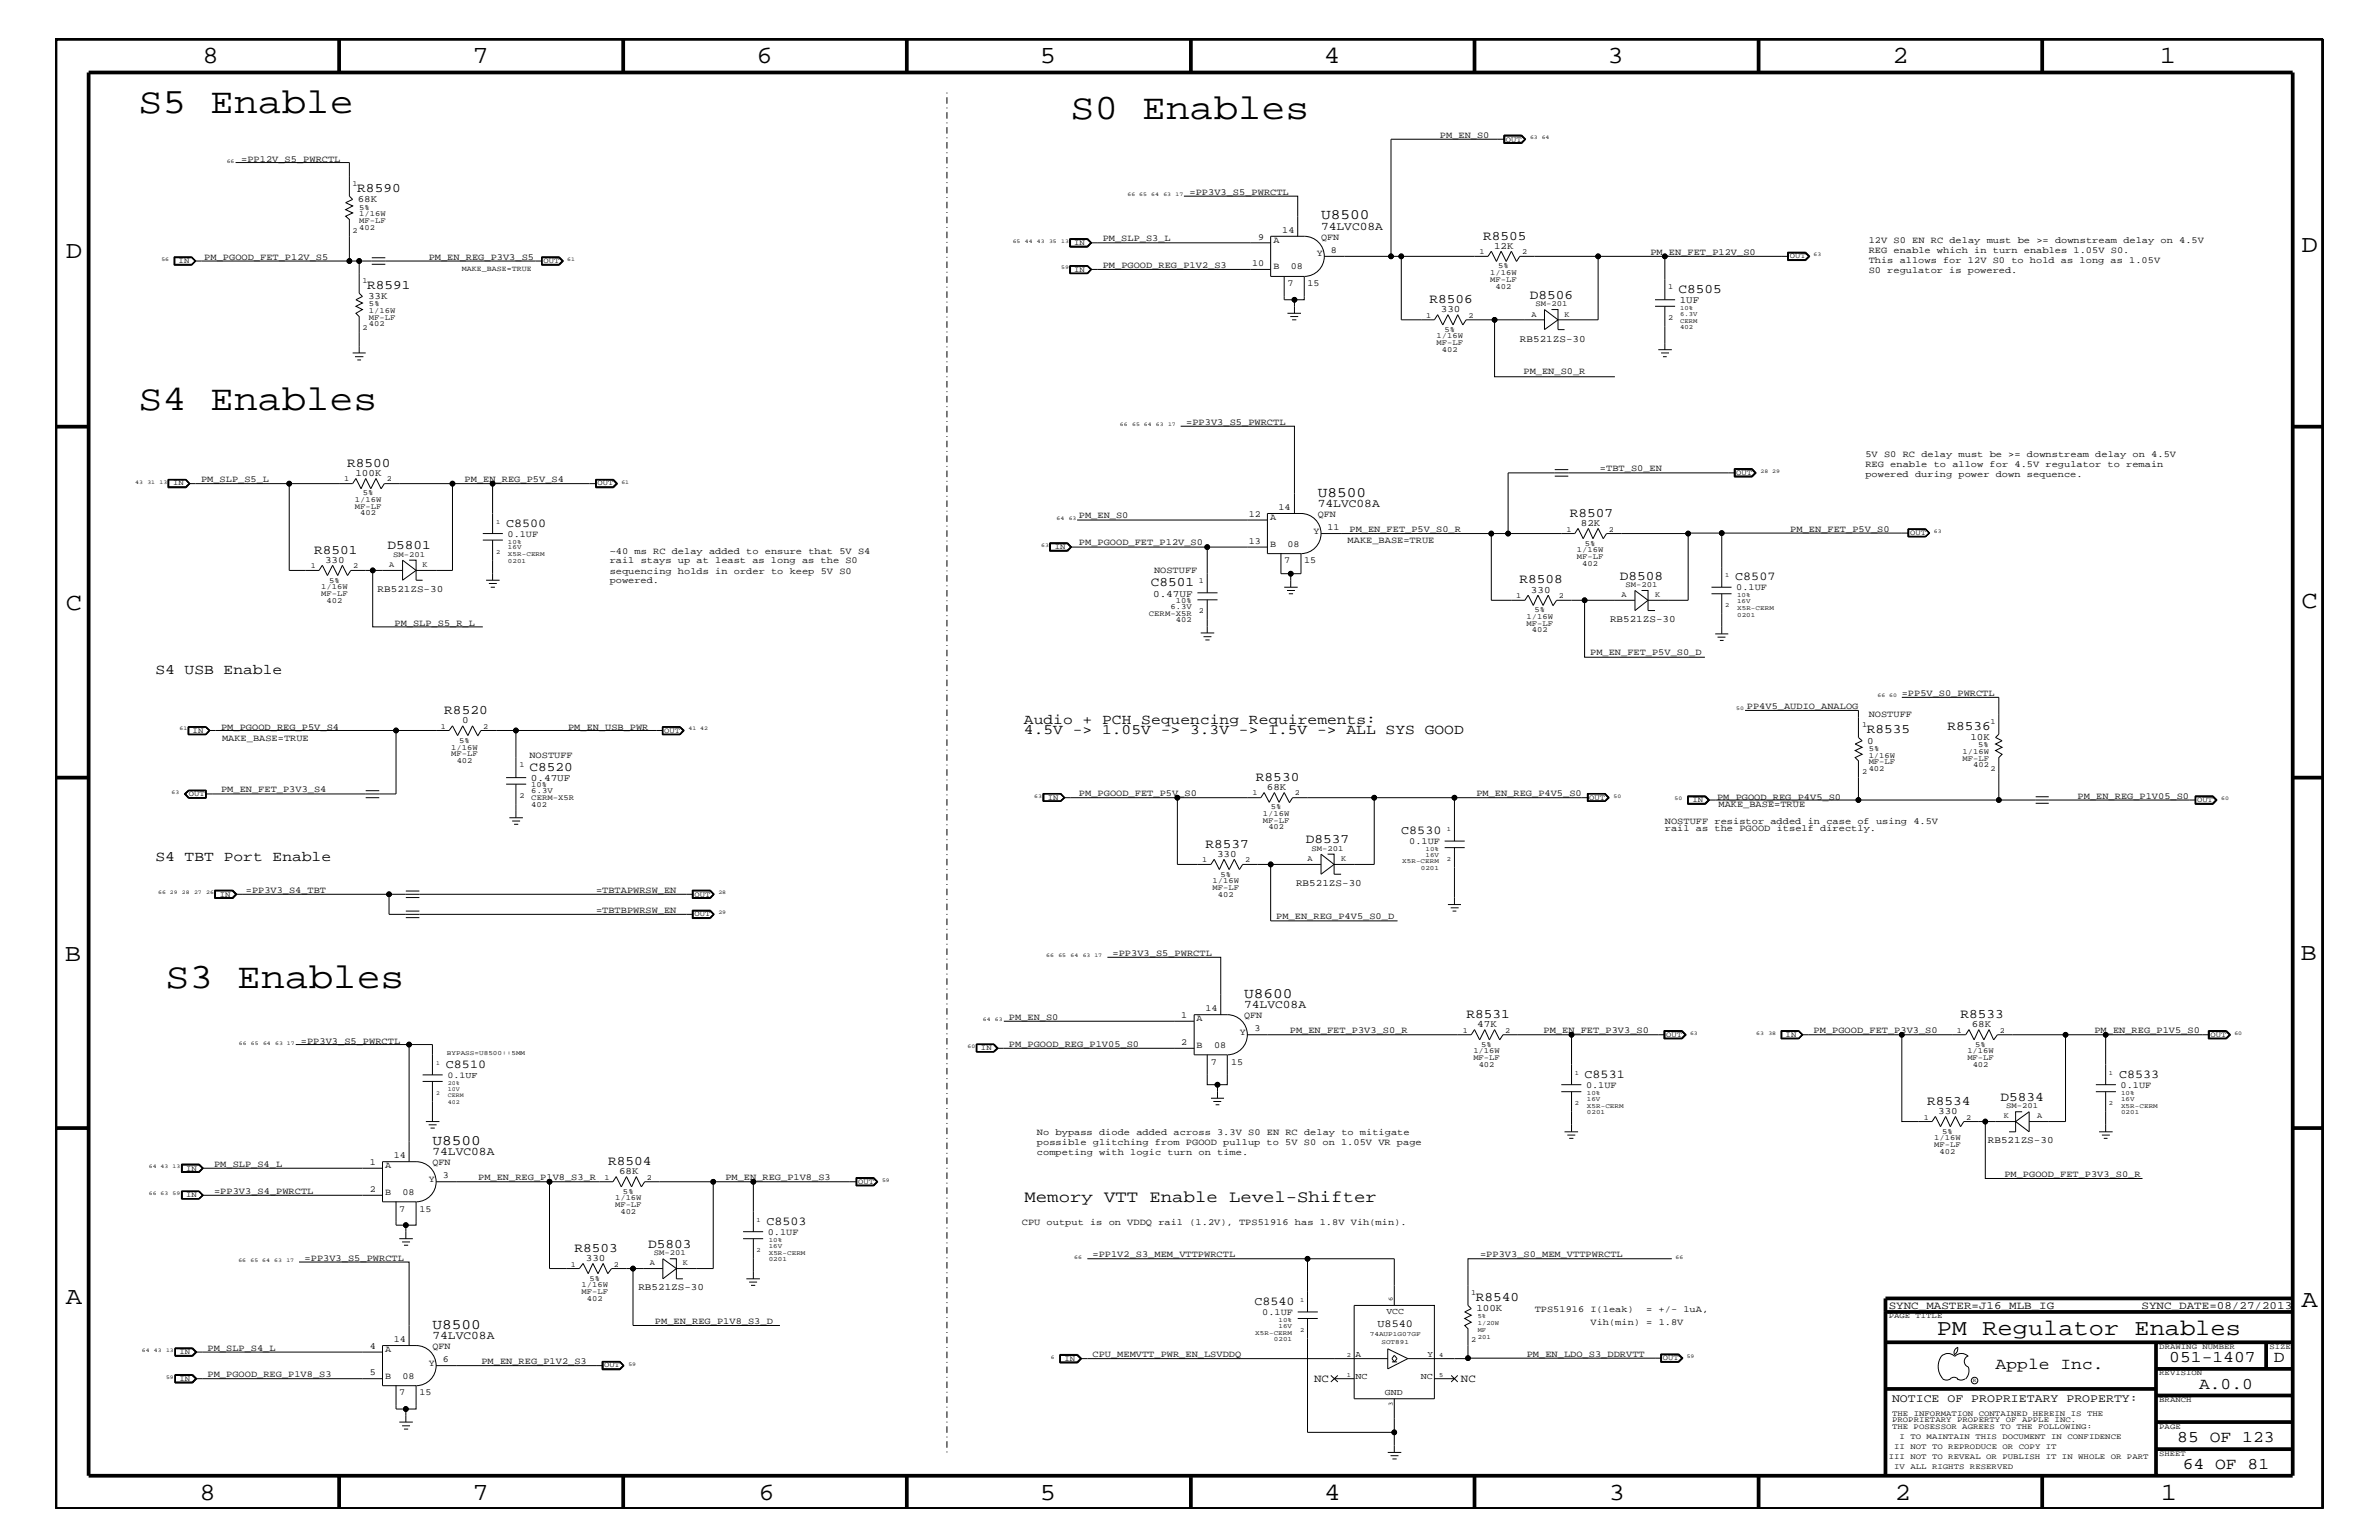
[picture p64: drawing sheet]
<svg xmlns="http://www.w3.org/2000/svg" width="432mm" height="279mm" viewBox="0 0 432 279" stroke-linecap="round" stroke-linejoin="round" font-family="sans-serif">
<defs><g id="words">
<g font-size="6.5">
<text x="25.1" y="20.4">S5 Enable</text>
<text x="194.3" y="21.6">S0 Enables</text>
<text x="25.1" y="74.4">S4 Enables</text>
<text x="30.1" y="179.3">S3 Enables</text>
</g>
<g font-size="4.5">
<text x="36.7" y="11.5">8</text>
<text x="85.8" y="11.5">7</text>
<text x="137.3" y="11.5">6</text>
<text x="188.7" y="11.5">5</text>
<text x="240.3" y="11.5">4</text>
<text x="291.8" y="11.5">3</text>
<text x="343.5" y="11.5">2</text>
<text x="392" y="11.5">1</text>
<text x="11.9" y="46.8">D</text>
<text x="417.7" y="45.7">D</text>
<text x="11.9" y="110.6">C</text>
<text x="417.7" y="110.3">C</text>
<text x="11.8" y="174.3">B</text>
<text x="417.6" y="174.2">B</text>
<text x="11.9" y="236.7">A</text>
<text x="417.7" y="237.1">A</text>
<text x="36.2" y="272.1">8</text>
<text x="85.8" y="272.1">7</text>
<text x="137.7" y="272.1">6</text>
<text x="188.7" y="272.1">5</text>
<text x="240.4" y="272.1">4</text>
<text x="292" y="272.1">3</text>
<text x="343.9" y="272.1">2</text>
<text x="392.2" y="272.1">1</text>
</g>
<text font-size="4.1" x="351.5" y="242.3">PM Regulator Enables</text>
<g font-size="3">
<text x="186" y="218">Memory VTT Enable Level-Shifter</text>
<text x="362.2" y="248.4">Apple Inc.</text>
<text x="393.7" y="247.1">051-1407</text>
<text x="399.2" y="252">A.0.0</text>
<text x="412.7" y="247.1">D</text>
<text x="395.2" y="261.6">85 OF 123</text>
<text x="396.2" y="266.6">64 OF 81</text>
</g>
<g font-size="2.6">
<text x="239.8" y="39.8">U8500</text>
<text x="239.2" y="90.1">U8500</text>
<text x="28.2" y="122.3">S4 USB Enable</text>
<text x="185.8" y="131.3">Audio + PCH Sequencing Requirements:</text>
<text x="185.8" y="133.2">4.5V -&gt; 1.05V -&gt; 3.3V -&gt; 1.5V -&gt; ALL SYS GOOD</text>
<text x="28.2" y="156.2">S4 TBT Port Enable</text>
<text x="225.8" y="181">U8600</text>
<text x="78.5" y="207.7">U8500</text>
<text x="78.5" y="241.1">U8500</text>
</g>
<g font-size="2.4">
<text x="64.9" y="34.8">R8590</text>
<text x="269.2" y="43.5">R8505</text>
<text x="66.6" y="52.4">R8591</text>
<text x="304.6" y="53.2">C8505</text>
<text x="259.5" y="55">R8506</text>
<text x="277.7" y="54.2">D8506</text>
<text x="63" y="84.7">R8500</text>
<text x="284.9" y="93.8">R8507</text>
<text x="57" y="100.4">R8501</text>
<text x="70.3" y="99.7">D5801</text>
<text x="208.9" y="106.4">C8501</text>
<text x="275.8" y="105.9">R8508</text>
<text x="294" y="105.2">D8508</text>
<text x="80.6" y="129.6">R8520</text>
<text x="338.8" y="133">R8535</text>
<text x="353.5" y="132.4">R8536</text>
<text x="96.1" y="139.8">C8520</text>
<text x="228" y="141.7">R8530</text>
<text x="218.8" y="153.8">R8537</text>
<text x="237" y="153">D8537</text>
<text x="266.1" y="184.7">R8531</text>
<text x="355.8" y="184.7">R8533</text>
<text x="349.8" y="200.4">R8534</text>
<text x="363.1" y="199.8">D5834</text>
<text x="110.4" y="211.4">R8504</text>
<text x="104.3" y="227.1">R8503</text>
<text x="117.6" y="226.4">D5803</text>
<text x="267.9" y="236.1">R8540</text>
</g>
<g font-size="2.2">
<text x="91.9" y="95.6">C8500</text>
<text x="315" y="105.3">C8507</text>
<text x="254.3" y="151.3">C8530</text>
<text x="80.9" y="193.7">C8510</text>
<text x="287.6" y="195.6">C8531</text>
<text x="384.6" y="195.6">C8533</text>
<text x="139.1" y="222.3">C8503</text>
<text x="227.7" y="236.8">C8540</text>
</g>
<g font-size="2.1">
<text x="239.8" y="41.7">74LVC08A</text>
<text x="239.2" y="92">74LVC08A</text>
<text x="225.8" y="182.9">74LVC08A</text>
<text x="78.5" y="209.6">74LVC08A</text>
<text x="78.5" y="242.9">74LVC08A</text>
<text x="343.4" y="254.4">NOTICE OF PROPRIETARY PROPERTY:</text>
</g>
<g font-size="2">
<text x="342.8" y="237.4">SYNC_MASTER=J16_MLB_IG</text>
<text x="388.7" y="237.4">SYNC_DATE=08/27/2013</text>
<text x="238.5" y="250.7">NC</text>
<text x="265.2" y="250.7">NC</text>
</g>
<text font-size="1.9" x="250" y="240.8">U8540</text>
<g font-size="1.8">
<text x="64.9" y="36.7">68K</text>
<text x="271.2" y="45.2">12K</text>
<text x="66.8" y="54.2">33K</text>
<text x="261.5" y="56.7">330</text>
<text x="304.9" y="55">1UF</text>
<text x="275.9" y="62">RB521ZS-30</text>
<text x="64.5" y="86.4">100K</text>
<text x="286.9" y="95.4">82K</text>
<text x="59" y="102.1">330</text>
<text x="68.5" y="107.5">RB521ZS-30</text>
<text x="277.9" y="107.6">330</text>
<text x="209.3" y="108.2">0.47UF</text>
<text x="292.2" y="112.9">RB521ZS-30</text>
<text x="83.9" y="131.3">0</text>
<text x="338.9" y="134.9">0</text>
<text x="357.6" y="134.2">10K</text>
<text x="96.4" y="141.7">0.47UF</text>
<text x="230" y="143.4">68K</text>
<text x="220.9" y="155.5">330</text>
<text x="235.2" y="160.8">RB521ZS-30</text>
<text x="268.1" y="186.4">47K</text>
<text x="357.9" y="186.4">68K</text>
<text x="351.8" y="202.1">330</text>
<text x="360.8" y="207.5">RB521ZS-30</text>
<text x="112.4" y="213">68K</text>
<text x="106.3" y="228.8">330</text>
<text x="115.9" y="234.1">RB521ZS-30</text>
<text x="268" y="237.9">100K</text>
</g>
<g font-size="1.7">
<text x="43.8" y="29.3">=PP12V_S5_PWRCTL</text>
<text x="261.4" y="25">PM_EN_S0</text>
<text x="215.9" y="35.3">=PP3V3_S5_PWRCTL</text>
<text x="37.1" y="47.1">PM_PGOOD_FET_P12V_S5</text>
<text x="77.8" y="47.2">PM_EN_REG_P3V3_S5</text>
<text x="200.2" y="43.8">PM_SLP_S3_L</text>
<text x="228.3" y="43.5">9</text>
<text x="231.1" y="44.1">A</text>
<text x="232.7" y="42.3">14</text>
<text x="239" y="46.5">Y</text>
<text x="239.8" y="43.5">QFN</text>
<text x="241.6" y="45.9">8</text>
<text x="299.6" y="46.3">PM_EN_FET_P12V_S0</text>
<text x="339.2" y="44.1">12V S0 EN RC delay must be &gt;= downstream delay on 4.5V</text>
<text x="339.2" y="45.9">REG enable which in turn enables 1.05V S0.</text>
<text x="339.2" y="47.7">This allows for 12V S0 to hold as long as 1.05V</text>
<text x="200.2" y="48.7">PM_PGOOD_REG_P1V2_S3</text>
<text x="227.2" y="48.3">10</text>
<text x="231.1" y="48.9">B</text>
<text x="233.7" y="51.9">7</text>
<text x="234.3" y="48.9">08</text>
<text x="237.3" y="51.9">15</text>
<text x="339.2" y="49.6">S0 regulator is powered.</text>
<text x="276.5" y="67.9">PM_EN_S0_R</text>
<text x="215.3" y="77.1">=PP3V3_S5_PWRCTL</text>
<text x="338.6" y="82.8">5V S0 RC delay must be &gt;= downstream delay on 4.5V</text>
<text x="36.5" y="87.5">PM_SLP_S5_L</text>
<text x="84.3" y="87.5">PM_EN_REG_P5V_S4</text>
<text x="290.4" y="85.5">=TBT_S0_EN</text>
<text x="338.6" y="84.7">REG enable to allow for 4.5V regulator to remain</text>
<text x="338.6" y="86.5">powered during power down sequence.</text>
<text x="195.8" y="94">PM_EN_S0</text>
<text x="226.7" y="93.8">12</text>
<text x="230.5" y="94.3">A</text>
<text x="232.1" y="92.6">14</text>
<text x="239.2" y="93.8">QFN</text>
<text x="92.1" y="97.4">0.1UF</text>
<text x="110.7" y="100.4">~40 ms RC delay added to ensure that 5V S4</text>
<text x="195.8" y="98.8">PM_PGOOD_FET_P12V_S0</text>
<text x="226.7" y="98.7">13</text>
<text x="230.5" y="99.3">B</text>
<text x="233.7" y="99.3">08</text>
<text x="238.4" y="96.8">Y</text>
<text x="241" y="96.2">11</text>
<text x="244.6" y="98.5">MAKE_BASE=TRUE</text>
<text x="244.9" y="96.5">PM_EN_FET_P5V_S0_R</text>
<text x="325" y="96.5">PM_EN_FET_P5V_S0</text>
<text x="110.7" y="102.2">rail stays up at least as long as the S0</text>
<text x="110.7" y="104.1">sequencing holds in order to keep 5V S0</text>
<text x="110.7" y="105.9">powered.</text>
<text x="209.5" y="104">NOSTUFF</text>
<text x="233.1" y="102.2">7</text>
<text x="236.7" y="102.2">15</text>
<text x="315.1" y="107.1">0.1UF</text>
<text x="71.6" y="113.6">PM_SLP_S5_R_L</text>
<text x="288.6" y="118.9">PM_EN_FET_P5V_S0_D</text>
<text x="317.1" y="128.7">PP4V5_AUDIO_ANALOG</text>
<text x="339.2" y="130.2">NOSTUFF</text>
<text x="345.2" y="126.3">=PP5V_S0_PWRCTL</text>
<text x="40.1" y="132.4">PM_PGOOD_REG_P5V_S4</text>
<text x="40.3" y="134.4">MAKE_BASE=TRUE</text>
<text x="96.1" y="137.4">NOSTUFF</text>
<text x="103.1" y="132.4">PM_EN_USB_PWR</text>
<text x="40.1" y="143.7">PM_EN_FET_P3V3_S4</text>
<text x="195.8" y="144.5">PM_PGOOD_FET_P5V_S0</text>
<text x="268" y="144.5">PM_EN_REG_P4V5_S0</text>
<text x="302.2" y="149.5">NOSTUFF resistor added in case of using 4.5V</text>
<text x="311.7" y="145.1">PM_PGOOD_REG_P4V5_S0</text>
<text x="311.9" y="146.4">MAKE_BASE=TRUE</text>
<text x="377.1" y="144.9">PM_EN_REG_P1V05_S0</text>
<text x="255.8" y="153.2">0.1UF</text>
<text x="302.2" y="150.7">rail as the PGOOD itself directly.</text>
<text x="44.6" y="162">=PP3V3_S4_TBT</text>
<text x="108.2" y="162">=TBTAPWRSW_EN</text>
<text x="108.2" y="165.6">=TBTBPWRSW_EN</text>
<text x="231.6" y="166.7">PM_EN_REG_P4V5_S0_D</text>
<text x="201.9" y="173.4">=PP3V3_S5_PWRCTL</text>
<text x="183.1" y="185">PM_EN_S0</text>
<text x="214.4" y="184.7">1</text>
<text x="217.2" y="185.3">A</text>
<text x="218.8" y="183.5">14</text>
<text x="225.8" y="184.7">QFN</text>
<text x="54.6" y="189.3">=PP3V3_S5_PWRCTL</text>
<text x="183.1" y="189.9">PM_PGOOD_REG_P1V05_S0</text>
<text x="214.4" y="189.5">2</text>
<text x="217.2" y="190.2">B</text>
<text x="220.4" y="190.2">08</text>
<text x="225" y="187.7">Y</text>
<text x="227.7" y="187.1">3</text>
<text x="234.1" y="187.5">PM_EN_FET_P3V3_S0_R</text>
<text x="280.2" y="187.5">PM_EN_FET_P3V3_S0</text>
<text x="329.2" y="187.5">PM_PGOOD_FET_P3V3_S0</text>
<text x="380.2" y="187.5">PM_EN_REG_P1V5_S0</text>
<text x="219.8" y="193.2">7</text>
<text x="223.4" y="193.2">15</text>
<text x="287.9" y="197.4">0.1UF</text>
<text x="384.9" y="197.4">0.1UF</text>
<text x="188.2" y="209.6">competing with logic turn on time.</text>
<text x="188.2" y="205.9">No bypass diode added across 3.3V S0 EN RC delay to mitigate</text>
<text x="188.2" y="207.7">possible glitching from PGOOD pullup to 5V S0 on 1.05V VR page</text>
<text x="38.9" y="211.7">PM_SLP_S4_L</text>
<text x="67.1" y="211.4">1</text>
<text x="69.9" y="211.9">A</text>
<text x="71.5" y="210.2">14</text>
<text x="77.8" y="214.4">Y</text>
<text x="78.5" y="211.4">QFN</text>
<text x="80.3" y="213.8">3</text>
<text x="86.8" y="214.2">PM_EN_REG_P1V8_S3_R</text>
<text x="131.7" y="214.2">PM_EN_REG_P1V8_S3</text>
<text x="363.8" y="213.6">PM_PGOOD_FET_P3V3_S0_R</text>
<text x="38.9" y="216.6">=PP3V3_S4_PWRCTL</text>
<text x="67.1" y="216.2">2</text>
<text x="69.9" y="216.9">B</text>
<text x="72.5" y="219.8">7</text>
<text x="73.1" y="216.9">08</text>
<text x="76.1" y="219.8">15</text>
<text x="139.4" y="224.1">0.1UF</text>
<text x="185.5" y="222.3">CPU output is on VDDQ rail (1.2V), TPS51916 has 1.8V Vih(min).</text>
<text x="55.3" y="228.7">=PP3V3_S5_PWRCTL</text>
<text x="198.3" y="228.1">=PP1V2_S3_MEM_VTTPWRCTL</text>
<text x="268.6" y="228.1">=PP3V3_S0_MEM_VTTPWRCTL</text>
<text x="229.1" y="238.6">0.1UF</text>
<text x="278.6" y="238">TPS51916 I(leak)</text>
<text x="298.8" y="238">= +/- 1uA,</text>
<text x="37.7" y="245.1">PM_SLP_S4_L</text>
<text x="67.1" y="244.7">4</text>
<text x="69.9" y="245.3">A</text>
<text x="71.5" y="243.5">14</text>
<text x="78.5" y="244.7">QFN</text>
<text x="118.9" y="240.2">PM_EN_REG_P1V8_S3_D</text>
<text x="288.7" y="240.5">Vih(min) = 1.8V</text>
<text x="37.7" y="249.9">PM_PGOOD_REG_P1V8_S3</text>
<text x="67.1" y="249.5">5</text>
<text x="69.9" y="250.1">B</text>
<text x="73.1" y="250.1">08</text>
<text x="77.8" y="247.8">Y</text>
<text x="80.3" y="247.1">6</text>
<text x="87.4" y="247.5">PM_EN_REG_P1V2_S3</text>
<text x="198.3" y="246.2">CPU_MEMVTT_PWR_EN_LSVDDQ</text>
<text x="277.1" y="246.2">PM_EN_LDO_S3_DDRVTT</text>
<text x="72.5" y="253.2">7</text>
<text x="76.1" y="253.2">15</text>
</g>
<g font-size="1.6">
<text x="81.2" y="195.6">0.1UF</text>
<text x="251.6" y="238.4">VCC</text>
<text x="246" y="246.2">A</text>
<text x="246" y="250.1">NC</text>
<text x="257.9" y="250.1">NC</text>
<text x="259.1" y="246.2">Y</text>
<text x="251.4" y="253.2">GND</text>
</g>
<g font-size="1.4">
<text x="273.3" y="25.7">OUT</text>
<text x="64" y="33.7">1</text>
<text x="65.2" y="38">5%</text>
<text x="65.2" y="39.2">1/16W</text>
<text x="65.2" y="40.4">MF-LF</text>
<text x="65.2" y="41.7">402</text>
<text x="32.4" y="47.7">IN</text>
<text x="64" y="42.3">2</text>
<text x="98.6" y="47.7">OUT</text>
<text x="195" y="44.4">IN</text>
<text x="268.6" y="46.2">1</text>
<text x="276.3" y="46.2">2</text>
<text x="324.9" y="46.8">OUT</text>
<text x="65.8" y="51.3">1</text>
<text x="83.8" y="49.1">MAKE_BASE=TRUE</text>
<text x="195" y="49.3">IN</text>
<text x="270.5" y="51.1">MF-LF</text>
<text x="270.5" y="49.9">1/16W</text>
<text x="271.4" y="52.4">402</text>
<text x="271.9" y="48.7">5%</text>
<text x="302.8" y="52.5">1</text>
<text x="65.8" y="59.8">2</text>
<text x="67" y="59.2">402</text>
<text x="67" y="55.6">5%</text>
<text x="67" y="56.8">1/16W</text>
<text x="67" y="58">MF-LF</text>
<text x="258.8" y="57.7">1</text>
<text x="266.5" y="57.7">2</text>
<text x="278" y="57.4">A</text>
<text x="278.7" y="55.6">SM-201</text>
<text x="284" y="57.4">K</text>
<text x="302.8" y="58">2</text>
<text x="260.7" y="62.6">MF-LF</text>
<text x="260.7" y="61.4">1/16W</text>
<text x="261.7" y="63.9">402</text>
<text x="262.2" y="60.2">5%</text>
<text x="31.4" y="88.1">IN</text>
<text x="62.5" y="87.3">1</text>
<text x="65.8" y="89.9">5%</text>
<text x="70.2" y="87.3">2</text>
<text x="108.5" y="88.1">OUT</text>
<text x="315.1" y="86.1">OUT</text>
<text x="64.4" y="91.1">1/16W</text>
<text x="64.4" y="92.3">MF-LF</text>
<text x="65.4" y="93.5">402</text>
<text x="71.3" y="101">SM-201</text>
<text x="191.4" y="99.6">IN</text>
<text x="284.3" y="96.5">1</text>
<text x="286.2" y="101.4">MF-LF</text>
<text x="286.2" y="100.2">1/16W</text>
<text x="287.7" y="99">5%</text>
<text x="292" y="96.5">2</text>
<text x="346.7" y="97.1">OUT</text>
<text x="56.4" y="103.1">1</text>
<text x="58.3" y="106.9">1/16W</text>
<text x="59.7" y="105.7">5%</text>
<text x="64.1" y="103.1">2</text>
<text x="70.6" y="102.9">A</text>
<text x="76.7" y="102.9">K</text>
<text x="217.6" y="105.8">1</text>
<text x="287.2" y="102.6">402</text>
<text x="295" y="106.5">SM-201</text>
<text x="58.3" y="108.1">MF-LF</text>
<text x="59.3" y="109.3">402</text>
<text x="208.5" y="111.7">CERM-X5R</text>
<text x="212.4" y="110.5">6.3V</text>
<text x="213.4" y="112.9">402</text>
<text x="213.4" y="109.4">10%</text>
<text x="217.6" y="111.2">2</text>
<text x="275.2" y="108.6">1</text>
<text x="277.1" y="112.3">1/16W</text>
<text x="277.1" y="113.6">MF-LF</text>
<text x="278.5" y="111.1">5%</text>
<text x="283" y="108.6">2</text>
<text x="294.3" y="108.3">A</text>
<text x="300.4" y="108.3">K</text>
<text x="278" y="114.8">402</text>
<text x="338" y="131.9">1</text>
<text x="361.3" y="131.3">1</text>
<text x="35" y="133">IN</text>
<text x="80" y="132.2">1</text>
<text x="81.9" y="136">1/16W</text>
<text x="81.9" y="137.2">MF-LF</text>
<text x="83.4" y="134.7">5%</text>
<text x="87.7" y="132.2">2</text>
<text x="120.6" y="133">OUT</text>
<text x="339.2" y="137.4">1/16W</text>
<text x="339.2" y="136.2">5%</text>
<text x="356.2" y="136.8">1/16W</text>
<text x="359.1" y="135.6">5%</text>
<text x="82.9" y="138.4">402</text>
<text x="94.3" y="139.2">1</text>
<text x="96.4" y="144">6.3V</text>
<text x="96.4" y="142.9">10%</text>
<text x="338" y="140.4">2</text>
<text x="339.2" y="138.6">MF-LF</text>
<text x="339.2" y="139.8">402</text>
<text x="356.2" y="138">MF-LF</text>
<text x="358.1" y="139.2">402</text>
<text x="361.3" y="139.8">2</text>
<text x="34.3" y="144.5">OUT</text>
<text x="94.3" y="144.7">2</text>
<text x="96.4" y="146.4">402</text>
<text x="96.4" y="145.1">CERM-X5R</text>
<text x="190.2" y="145.1">IN</text>
<text x="227.3" y="144.3">1</text>
<text x="229.2" y="149.3">MF-LF</text>
<text x="229.2" y="148.1">1/16W</text>
<text x="230.7" y="146.8">5%</text>
<text x="235" y="144.3">2</text>
<text x="288.5" y="145.1">OUT</text>
<text x="307.2" y="145.6">IN</text>
<text x="398.8" y="145.6">OUT</text>
<text x="230.2" y="150.5">402</text>
<text x="238" y="154.4">SM-201</text>
<text x="218.2" y="156.4">1</text>
<text x="220.1" y="161.4">MF-LF</text>
<text x="220.1" y="160.2">1/16W</text>
<text x="221.5" y="159">5%</text>
<text x="226" y="156.4">2</text>
<text x="237.3" y="156.2">A</text>
<text x="243.4" y="156.2">K</text>
<text x="39.9" y="162.7">IN</text>
<text x="126.1" y="162.7">OUT</text>
<text x="126.1" y="166.2">OUT</text>
<text x="221.1" y="162.7">402</text>
<text x="178.1" y="190.5">IN</text>
<text x="265.5" y="187.4">1</text>
<text x="267.4" y="191.1">1/16W</text>
<text x="268.9" y="189.9">5%</text>
<text x="273.2" y="187.4">2</text>
<text x="302.4" y="188.1">OUT</text>
<text x="324.1" y="188.1">IN</text>
<text x="355.2" y="187.4">1</text>
<text x="357.1" y="191.1">1/16W</text>
<text x="358.5" y="189.9">5%</text>
<text x="363" y="187.4">2</text>
<text x="401.2" y="188.1">OUT</text>
<text x="267.4" y="192.3">MF-LF</text>
<text x="268.4" y="193.6">402</text>
<text x="357.1" y="192.3">MF-LF</text>
<text x="358.1" y="193.6">402</text>
<text x="349.2" y="203.1">1</text>
<text x="356.9" y="203.1">2</text>
<text x="363.7" y="202.9">K</text>
<text x="364.1" y="201">SM-201</text>
<text x="369.7" y="202.9">A</text>
<text x="351.1" y="206.9">1/16W</text>
<text x="351.1" y="208.1">MF-LF</text>
<text x="352" y="209.3">402</text>
<text x="352.5" y="205.7">5%</text>
<text x="33.8" y="212.4">IN</text>
<text x="109.7" y="214.1">1</text>
<text x="117.4" y="214.1">2</text>
<text x="155.8" y="214.7">OUT</text>
<text x="33.8" y="217.2">IN</text>
<text x="111.6" y="219">MF-LF</text>
<text x="111.6" y="217.8">1/16W</text>
<text x="112.6" y="220.2">402</text>
<text x="113.1" y="216.6">5%</text>
<text x="118.7" y="227.7">SM-201</text>
<text x="103.6" y="229.8">1</text>
<text x="105.5" y="233.5">1/16W</text>
<text x="107" y="232.4">5%</text>
<text x="111.4" y="229.8">2</text>
<text x="117.9" y="229.6">A</text>
<text x="124" y="229.6">K</text>
<text x="105.5" y="234.7">MF-LF</text>
<text x="106.5" y="236">402</text>
<text x="267" y="235">1</text>
<text x="342.8" y="239.2">PAGE TITLE</text>
<text x="32.6" y="245.6">IN</text>
<text x="267" y="243.5">2</text>
<text x="391.9" y="244.7">DRAWING NUMBER</text>
<text x="411.9" y="244.7">SIZE</text>
<text x="32.6" y="250.6">IN</text>
<text x="109.6" y="248.1">OUT</text>
<text x="193.2" y="246.9">IN</text>
<text x="301.8" y="246.7">OUT</text>
<text x="391.9" y="249.5">REVISION</text>
<text x="343.4" y="256.8">THE INFORMATION CONTAINED HEREIN IS THE</text>
<text x="391.9" y="254.4">BRANCH</text>
<text x="343.4" y="258">PROPRIETARY PROPERTY OF APPLE INC.</text>
<text x="343.4" y="259.3">THE POSESSOR AGREES TO THE FOLLOWING:</text>
<text x="343.8" y="262.9">II NOT TO REPRODUCE OR COPY IT</text>
<text x="344.8" y="261.1">I TO MAINTAIN THIS DOCUMENT IN CONFIDENCE</text>
<text x="391.9" y="259.3">PAGE</text>
<text x="342.8" y="264.7">III NOT TO REVEAL OR PUBLISH IT IN WHOLE OR PART</text>
<text x="343.8" y="266.6">IV ALL RIGHTS RESERVED</text>
<text x="391.9" y="264.1">SHEET</text>
</g>
<g font-size="1.2">
<text x="305" y="59.7">402</text>
<text x="305" y="58.5">CERM</text>
<text x="305" y="57.3">6.3V</text>
<text x="305" y="56.2">10%</text>
<text x="90.1" y="95">1</text>
<text x="90.1" y="100.4">2</text>
<text x="92.2" y="101">X5R-CERM</text>
<text x="92.2" y="98.7">10%</text>
<text x="92.2" y="99.7">16V</text>
<text x="92.2" y="102.1">0201</text>
<text x="313.1" y="104.7">1</text>
<text x="313.1" y="110.2">2</text>
<text x="315.3" y="109.4">16V</text>
<text x="315.3" y="108.3">10%</text>
<text x="315.3" y="111.9">0201</text>
<text x="315.3" y="110.6">X5R-CERM</text>
<text x="258.7" y="154.4">10%</text>
<text x="258.7" y="155.5">16V</text>
<text x="262.6" y="150.7">1</text>
<text x="254.5" y="156.7">X5R-CERM</text>
<text x="257.9" y="157.9">0201</text>
<text x="262.6" y="156.2">2</text>
<text x="81.1" y="191.4">BYPASS=U8500::5MM</text>
<text x="285.8" y="195">1</text>
<text x="382.8" y="195">1</text>
<text x="285.8" y="200.4">2</text>
<text x="288" y="202.1">0201</text>
<text x="288" y="198.7">10%</text>
<text x="288" y="199.8">16V</text>
<text x="288" y="200.9">X5R-CERM</text>
<text x="382.8" y="200.4">2</text>
<text x="385" y="199.8">16V</text>
<text x="385" y="198.7">10%</text>
<text x="385" y="202.1">0201</text>
<text x="385" y="200.9">X5R-CERM</text>
<text x="137.3" y="221.7">1</text>
<text x="137.3" y="227.1">2</text>
<text x="139.5" y="226.4">16V</text>
<text x="139.5" y="227.6">X5R-CERM</text>
<text x="139.5" y="225.3">10%</text>
<text x="139.5" y="228.8">0201</text>
<text x="232.1" y="239.9">10%</text>
<text x="236" y="236.2">1</text>
<text x="252.8" y="236" transform="rotate(-90 252.8 236)">6</text>
<text x="268.2" y="239.2">5%</text>
<text x="227.8" y="242.2">X5R-CERM</text>
<text x="231.2" y="243.4">0201</text>
<text x="232.1" y="240.9">16V</text>
<text x="236" y="241.7">2</text>
<text x="248.6" y="242.4">74AUP1G07GF</text>
<text x="250.7" y="243.8">SOT891</text>
<text x="268.2" y="240.5">1/20W</text>
<text x="268.2" y="241.7">MF</text>
<text x="268.2" y="242.9">201</text>
<text x="244.4" y="246.2">2</text>
<text x="244.4" y="249.8">1</text>
<text x="261.2" y="246.2">4</text>
<text x="261.2" y="249.9">5</text>
<text x="252.8" y="255" transform="rotate(-90 252.8 255)">3</text>
</g>
<g font-size="1.1">
<text x="79.2" y="193.2">1</text>
<text x="81.3" y="197.9">10V</text>
<text x="81.3" y="196.8">20%</text>
<text x="79.2" y="198.7">2</text>
<text x="81.3" y="200.3">402</text>
<text x="81.3" y="199.1">CERM</text>
</g>
<g font-size="1">
<text x="41.1" y="29.5">66</text>
<text x="277.7" y="25.3">63 64</text>
<text x="204.6" y="35.6">66 65</text>
<text x="209" y="35.6">64</text>
<text x="211.2" y="35.6">63</text>
<text x="213.4" y="35.6">17</text>
<text x="29.3" y="47.4">56</text>
<text x="103" y="47.4">61</text>
<text x="183.8" y="44.1">65</text>
<text x="186" y="44.1">44</text>
<text x="188.2" y="44.1">43</text>
<text x="190.4" y="44.1">35</text>
<text x="192.6" y="44.1">13</text>
<text x="329.2" y="46.5">63</text>
<text x="192.6" y="48.9">59</text>
<text x="203.3" y="77.3">66</text>
<text x="205.5" y="77.3">65 64</text>
<text x="209.8" y="77.3">63</text>
<text x="212" y="77.3">17</text>
<text x="24.6" y="87.7">43</text>
<text x="26.8" y="87.7">31</text>
<text x="29" y="87.7">13</text>
<text x="112.8" y="87.7">61</text>
<text x="319.5" y="85.8">28 29</text>
<text x="191.8" y="94.3">64</text>
<text x="194" y="94.3">63</text>
<text x="189" y="99.3">63</text>
<text x="351" y="96.7">63</text>
<text x="315.1" y="128.9">50</text>
<text x="340.8" y="126.5">66 60</text>
<text x="32.6" y="132.5">61</text>
<text x="125" y="132.5">41 42</text>
<text x="31.2" y="144">63</text>
<text x="187.7" y="144.7">63</text>
<text x="292.9" y="144.7">50</text>
<text x="304" y="145.1">50</text>
<text x="403.2" y="145.1">60</text>
<text x="28.7" y="162.2">66 29</text>
<text x="33" y="162.2">28</text>
<text x="35.2" y="162.2">27</text>
<text x="37.4" y="162.2">26</text>
<text x="130.4" y="162.2">28</text>
<text x="130.4" y="165.9">29</text>
<text x="189.9" y="173.7">66</text>
<text x="192.1" y="173.7">65</text>
<text x="194.3" y="173.7">64</text>
<text x="196.5" y="173.7">63 17</text>
<text x="178.4" y="185.3">64</text>
<text x="180.6" y="185.3">63</text>
<text x="43.3" y="189.5">66</text>
<text x="45.6" y="189.5">65</text>
<text x="47.8" y="189.5">64</text>
<text x="50" y="189.5">63 17</text>
<text x="175.6" y="190.2">60</text>
<text x="306.7" y="187.7">63</text>
<text x="318.8" y="187.7">63</text>
<text x="321" y="187.7">38</text>
<text x="405.6" y="187.7">60</text>
<text x="27" y="211.9">64 43</text>
<text x="31.3" y="211.9">13</text>
<text x="160.1" y="214.4">59</text>
<text x="27" y="216.9">66 63</text>
<text x="31.3" y="216.9">59</text>
<text x="43.3" y="229">66</text>
<text x="45.5" y="229">65 64</text>
<text x="49.8" y="229">63</text>
<text x="52" y="229">17</text>
<text x="195" y="228.4">66</text>
<text x="304.1" y="228.4">66</text>
<text x="25.7" y="245.3">64</text>
<text x="27.9" y="245.3">43</text>
<text x="30.1" y="245.3">13</text>
<text x="30.1" y="250.1">59</text>
<text x="114" y="247.8">59</text>
<text x="190.8" y="246.5">6</text>
<text x="306.2" y="246.4">59</text>
<text x="358.1" y="250.7">R</text>
</g>
</g></defs>
<g fill="none" stroke="#000" stroke-width=".18">
<path d="M42.8 29.5h20.6v6.1l.6 .6-1.3 .6 1.3 .6-1.3 .6 1.3 .6-1.3 .6 .7 .6v7.6M214.9 35.6h20.6v7.3M273 24.5h3.2l.7 .8-.7 .7h-3.2zM273 24.6h3.2l.7 .7-.7 .7M273.1 24.7h3.1l.6 .6-.6 .6h-3.1zM273.1 25.3h-20.6v21.2h-12.1M273.1 24.7v1.2h3l.7-.6M276.1 24.7l.7 .6M31.6 46.6h3.2l.8 .8-.8 .7h-3.2zM31.7 46.7h3.1l.7 .7-.7 .6h-3.1zM31.8 46.8h3l.6 .6-.6 .5h-3zM35.4 47.4h29.8"/>
<path d="M67.5 47.9h2.4M67.5 46.8h2.4M98.3 46.6h3.2l.8 .8-.8 .7h-3.2zM98.3 46.7h3.2l.7 .7-.7 .6h-3.2M98.4 47.4h-33.2v5.8l.6 .6-1.2 .6 1.2 .6-1.2 .6 1.2 .6-1.2 .6 .6 .6v6.6M98.4 46.8h3l.6 .6-.6 .5h-3M98.4 46.7v1.3M101.4 46.7l.7 .7-.7 .6M194.1 48.2h3.3l.7 .7-.7 .7h-3.3zM194.1 43.3h3.3l.7 .8-.7 .7h-3.3zM194.2 49.6h3.2M194.2 48.2v1.4"/>
<path d="M194.2 48.3h3.2M194.3 43.5h3.1l.6 .6-.6 .5h-3.1zM194.3 48.3v1.3M197.4 48.3l.6 .6-.6 .7M197.4 43.4h-3.2v1.4M197.4 48.2l.7 .7M197.4 48.3l.6 .6M197.4 43.4l.6 .7-.6 .6h-3.2M197.4 43.4l.7 .7M198 48.9l-.6 .7M198 48.9h32.6M198 44.1h32.6"/>
<path d="M198.1 48.9l-.7 .7M198.1 44.1l-.7 .7M233.1 50.2v4.2h1.9M233.7 56.8h2.4M234.2 57.4h1.4M234.5 58h.8M235 54.4v2.4M236.8 50.2a3.6 3.6 0 0 0 3.6-3.7 3.6 3.6 0 0 0-3.7-3.6h-6.1v7.3h6.1v4.2h-1.7M252.5 46.5h1.8M271.3 58v10.4h21.8M280.3 58h-14.2l-.6 1-.9-1.9-.9 1.9-.9-1.9-.9 1.9-1-1.9-.5 .9h-6.1v-11.5h15.8l.6-.9 .9 1.8 .9-1.8 .9 1.8 .9-1.8 1 1.8 .5-.9h14.3v11.5h-7.3l-2.5 1.8v-3.6l2.5 1.8M281.6 56.2h1.2v3.6h1.2"/>
<path d="M290.1 46.5h12.1v7.9M300.4 55.6h3.6M300.4 54.4h3.6M302.2 46.5h22.4M302.2 55.6v7.8M324.4 45.7h3.3l.8 .8-.8 .8h-3.3zM324.6 45.9h3.1l.6 .6-.6 .6h-3.1zM327.7 45.8h-3.2v1.4h3.2M327.7 45.8l.7 .7-.7 .7M327.7 45.8l.6 .7-.6 .7M64 64h2.4M64.4 64.7h1.6"/>
<path d="M64.9 65.3h.6M214.3 77.3h20.7v15.9M301 63.4h2.4M301.5 64h1.4M301.8 64.7h.7M30.5 87h3.3l.7 .7-.7 .8h-3.3zM30.6 88.3h3.1M30.6 87v1.4h3.1l.8-.7M30.6 87.1h3.1M30.6 87.1v1.2M33.7 87.1l.7 .6-.7 .6M33.7 87l.8 .7"/>
<path d="M33.7 87.1l.6 .6M34.3 87.7h18.2v15.8h5.4l.6-.9 .9 1.8 1-1.8 .9 1.8 .8-1.8 1 1.8 .6-.9h9.4M34.3 87.7l-.6 .6M52.5 87.7h11.5l.6-.9 .9 1.9 .9-1.9 .9 1.9 .9-1.9 1 1.9 .6-1h12.3v15.8h-6.6l-2.4 1.8v-3.7l2.4 1.9M82.1 87.7h7.3v9.1M87.6 98h3.7M87.6 96.8h3.7M89.4 98v7.3M89.4 87.7h18.8M108.1 87h3.2l.8 .7-.8 .8h-3.2zM111.3 87.1h-3.1v1.2h3.1M111.3 87.1l.6 .6-.6 .6"/>
<path d="M111.3 87.1l.5 .6-.5 .6M111.3 87l.7 .7-.7 .7h-3.2M190.5 98.5h3.3l.7 .8-.7 .7h-3.3zM190.6 99.9h3.1M190.6 98.6h3.1l.7 .7-.7 .6M190.6 98.5v1.4h3.1l.8-.6M193.7 98.5l.8 .8M194.3 99.3h24.8M194.3 99.3l-.6 .6M194.3 99.3l-.6-.6h-3v1.2M195.5 94.3h34.5M230 99.3h-10.9v8.3"/>
<path d="M239.8 96.8h30.9M273.7 96.8h12.1l.6-.9 1 1.8 .9-1.8 .8 1.8 1-1.8 .9 1.8 .6-.9h14.8v12.1h-7.3l-2.3 1.9v-3.7l2.3 1.8M273.7 96.8h-3v12.1h6.1l.6-.9 .9 1.8 .8-1.8 1 1.8 .9-1.8 .9 1.8M282.2 86.4h2.4M282.2 85.2h2.4M312.5 96.7v9.8M314.8 85h3.2l.8 .8-.8 .8h-3.2zM314.9 85.1h3.1l.6 .7-.6 .6h-3.1zM315 86.4v-1.2h2.9l.6 .6-.6 .6M315 85.8h-41.3v11M318 85l.7 .8-.7 .7h-3.2M346.4 97.3h3.1"/>
<path d="M346.4 96v1.4M346.4 96h3.1M346.5 96.7l-40.1 .1M346.5 96v1.3M349.5 96h-3.2v1.4h3.2M349.5 96l.8 .7-.8 .7M349.5 96l.7 .7M349.5 96l.6 .7-.6 .6M350.2 96.7l-.7 .7M350.2 96.7l-.7 .6M67.6 103.5v10.2h20M74.3 101.6h1.2v3.7h1.2"/>
<path d="M88.2 105.3h2.5M88.7 105.9h1.5M89.1 106.5h.7M217.3 108.8h3.7M217.3 107.6h3.7M217.9 114.8h2.5M218.4 115.5h1.5M218.8 116.1h.7M219.1 108.8v6M232.5 100.4v3.7h1.8M233.1 106.5h2.4M233.6 107.1h1.4"/>
<path d="M233.9 107.7h.8M236.2 100.4a3.6 3.6 0 0 0 3.6-3.6 3.6 3.6 0 0 0-3.7-3.6h-6.1v7.2h6.1v3.7h-1.8v2.4M281.9 109.9l.6-1h5.1v10.3h21.9M287.6 108.9h9.2M297.9 107.1h1.2v3.7h1.3M310.6 107.7h3.7M310.6 106.5h3.7M311.3 115h2.4M311.7 115.6h1.5M312.2 116.2h.6M312.5 107.7v7.3M34.1 131.9h3.3l.7 .6-.7 .8h-3.3z"/>
<path d="M34.2 133.2h3.1M34.2 131.9v1.4M34.2 131.9h3.1M34.3 131.9v1.3M37.3 131.9l.7 .6-.7 .7M37.3 131.9l.8 .6M37.3 131.9l.6 .6M37.9 132.5h34M37.9 132.5l-.6 .7M38.1 132.5l-.8 .8M86.7 133.5l-.9-1.8-.9 1.8-.9-1.8-.9 1.8-1-1.8-.6 .8h-9.6v11.5h-34.6M93.6 132.5v8.6"/>
<path d="M120.3 132.5h-33l-.6 1M120.3 131.9h3.1l.6 .6-.6 .7h-3.1zM123.4 131.9l.6 .6-.6 .7M123.4 131.9h-3.2v1.4h3.2M123.4 131.9l.8 .6-.8 .8M123.4 131.9l.7 .6-.7 .8M316.7 128.9h20.6v4.9l.7 .6-1.3 .6 1.3 .6-1.3 .6 1.3 .6-1.3 .6 .6 .6v7.1h25.5M345.2 126.5h17.6v6.7l-.6 .6 1.2 .6-1.2 .6 1.2 .6-1.2 .6 1.2 .6-.6 .6v7.7M34.2 143.4l-.8 .6 .8 .8M34.2 143.4h3.2v1.4h-3.2M34.2 143.4l-.7 .6 .7 .8M34.3 143.5l-.6 .5 .6 .7"/>
<path d="M34.3 143.5h3v1.2h-3M34.3 143.5l-.7 .5 .7 .7M66.4 144.7h2.4M66.4 143.5h2.4M91.9 142.3h3.6M91.9 141.1h3.6M92.5 148.4h2.4M93 149h1.4M93.3 149.5h.8M93.6 142.3v6.1M189.4 144h3.1l.6 .7-.6 .6h-3.1zM189.5 144v1.3"/>
<path d="M192.4 144l.7 .7M192.5 144h-3.2v1.4h3.2M192.5 144l.8 .7-.8 .7M192.5 144l.7 .7-.7 .7M193.1 144.7h35.8l.5-.9 1 1.8 .9-1.8 .9 1.8 .9-1.8 .9 1.8M193.1 144.7l-.7 .6M213.7 144.7v12.1h6.1l.6-.9 .9 1.9 .9-1.9 .9 1.9 .9-1.9 1 1.9 .6-1h14.2M230.6 156.8v10.3h23.1M234 145.7l.6-1h14.8v12.1h-7.3l-2.3 1.8v-3.6l2.3 1.8M241 155h1.1v3.6h1.3M249.4 144.7h14.6v7.9M262.2 153.8h3.7"/>
<path d="M262.2 152.6h3.7M264 144.7h24.3M264 153.8v10.3M288.2 144h3.1l.6 .7-.6 .6h-3.1zM288.3 144v1.3M291.3 144l.5 .7-.5 .6M291.3 144h-3.2v1.4h3.2M291.3 144l.8 .7-.8 .7M291.3 144l.7 .7-.7 .7M306.3 144.4h3.2l.8 .7-.8 .8h-3.2zM306.3 144.5h3.2l.7 .6-.7 .8M306.4 144.6h3.1l.6 .5-.6 .7h-3.1z"/>
<path d="M309.5 144.6l.5 .5M310 145.1l-.5 .6h-3.1M310 145.1h27.3M362.8 145.1h35.7M369.5 145.7h2.4M369.5 144.6h2.4M398.4 144.4h3.3l.7 .7-.7 .8h-3.3zM398.4 144.5h3.3l.6 .6-.6 .8M398.5 144.6h3.2l.6 .5-.6 .7h-3.2zM401.6 144.6l.6 .5-.6 .6h-3.1M38.9 161.5h3.3l.8 .7-.8 .8h-3.3zM39 163v-1.4h3.2l.7 .6-.7 .8"/>
<path d="M39.1 161.6v1.3h3.1l.6-.7-.6-.6M39.1 161.7h3.1l.6 .5M42.8 162.2l-.6 .6h-3.1M42.8 162.2h83M70.6 162.2v3.7h55.2M73.7 162.8h2.4M73.7 161.7h2.4M73.7 166.5h2.4M73.7 165.3h2.4M125.6 161.5h3.3l.7 .7-.7 .8h-3.3zM125.6 165.1h3.3l.7 .8-.7 .8h-3.3zM125.8 161.7h3.1l.6 .5-.6 .6h-3.1z"/>
<path d="M125.8 165.3h3.1l.6 .6-.6 .6h-3.1zM128.9 161.6l.6 .6-.6 .7h-3.2M128.9 161.6h-3.2v1.4M128.9 165.2h-3.2v1.4h3.2M128.9 161.6l.7 .6M128.9 165.2l.7 .7M128.9 165.2l.6 .7-.6 .7M129.6 162.2l-.7 .8M129.6 165.9l-.7 .7M201 173.7h20.6v10.4M262.8 164.1h2.4M263.3 164.7h1.5"/>
<path d="M263.7 165.3h.6M53.7 189.5h24.8v5.5M74.3 189.5v21.3M76.7 196.2h3.6M76.7 195h3.6M78.5 196.2v7.3M180.3 189.5h-3v1.3h3M180.3 189.5l.7 .7-.7 .6M180.3 189.5l.6 .7M180.4 189.4h-3.2v1.5h3.2M180.4 189.4l.8 .8-.8 .7M180.4 189.4l.7 .8-.7 .7"/>
<path d="M180.9 190.2l-.6 .6M180.9 190.2h35.8M182.2 185.3h34.5M219.1 191.4v5.4h1.9v2.4M219.8 199.2h2.4M220.2 199.8h1.5M222.8 191.4a3.6 3.6 0 0 0 3.6-3.7 3.6 3.6 0 0 0-3.6-3.6h-6.1v7.3h6.1v5.4h-1.8M226.4 187.7h40.6l.6-.9 1 1.9 .9-1.9 .8 1.9 1-1.9 .9 1.9 .6-1h12.4v9.1M283.4 198.1h3.6M283.4 196.8h3.6M285.2 187.7h17M285.2 198.1v7.2"/>
<path d="M302 187h3.3l.8 .7-.8 .8h-3.3zM302.1 187.1h3.2l.7 .6-.7 .7h-3.2zM302.2 187.1v1.3M302.2 187.1h3l.6 .6-.6 .6h-3M305.2 187.1l.7 .6-.7 .7M323.3 187h3.2l.7 .7-.7 .8h-3.2zM323.3 187.1h3.2l.7 .6-.7 .7h-3.2zM323.4 187.1h3.1l.6 .6-.6 .6h-3.1zM327.1 187.7h29.7l.6-.9 .9 1.9 .9-1.9 .9 1.9 .9-1.9 .9 1.9 .6-1h12.4v15.8h-6.6M345.2 187.7v15.8h5.5l.6-.9 .9 1.8 .9-1.8 .9 1.8 .9-1.8 1 1.8 .5-.9h3.9v10.3h28.6M374.9 187.7h7.3v9.1M380.4 198.1h3.6"/>
<path d="M380.4 196.8h3.6M382.2 187.7h18.8M382.2 198.1v7.2M400.8 187h3.3l.8 .7-.8 .8h-3.3zM401 187.1h3l.6 .6-.6 .6h-3M401 187.1v1.3M404 187.1h-3.1v1.3h3.1M404 187.1l.8 .6-.8 .7M404 187.1l.7 .6-.7 .7M32.9 211.2h3.3l.7 .7-.7 .8h-3.3zM32.9 211.3h3.3l.6 .6-.6 .8M33 211.4h3.2l.5 .5-.5 .7h-3.2z"/>
<path d="M33 216.2h3.2l.5 .7-.5 .6h-3.2zM33.1 211.4v1.1h3l.6-.6M33.1 216.2v1.3M36.1 211.4l.6 .5M36.1 216.2l.6 .7M36.2 216.1h-3.3v1.4h3.3M36.2 216.1l.7 .8-.7 .6M36.2 216.1l.6 .8-.6 .6M36.7 211.9h32.7M36.7 216.9l-.6 .6M36.7 216.9h32.7M71.9 218v4.3h1.8"/>
<path d="M75.6 218a3.6 3.6 0 0 0 3.6-3.6 3.6 3.6 0 0 0-3.7-3.6h-6.1v7.2h6.1v4.3h-1.8M77.3 203.5h2.5M77.8 204.1h1.4M78.1 204.7h.8M79.2 214.4h32.1l.5-.9 1 1.8 .9-1.8 .9 1.8 .9-1.8 .9 1.8 .6-.9h12.5v15.8h-6.7l-2.5 1.8v-3.6l2.5 1.8M99.7 214.4v15.8h5.5l.6-1 1 1.9 .8-1.9 .9 1.9 1-1.9 .8 1.9 .7-.9h9.3M129.5 214.4h7.2v9.1M136.7 214.4h18.8M155.4 213.6h3.2l.7 .8-.7 .8h-3.2zM155.5 213.8h3l.7 .6-.7 .6h-3zM158.6 213.7h-3.2v1.4h3.2M158.6 213.7l.7 .7-.7 .7"/>
<path d="M158.6 213.7l.6 .7M159.2 214.4l-.6 .7M220.6 200.4h.7M284 205.3h2.4M284.5 205.9h1.4M284.8 206.5h.8M360.3 203.5h5.5l2.5 1.8v-3.6l-2.5 1.8M367 201.7h-1.2v3.6h-1.1M381 205.3h2.5M381.5 205.9h1.4M381.8 206.5h.7M54.3 229h20v15.1"/>
<path d="M72.5 224.7h2.4M73 225.3h1.4M73.3 225.9h.8M73.7 222.3v2.4M114.9 230.2v10.3h26.7M121.6 228.4h1.2v3.6h1.2M134.9 224.7h3.6M134.9 223.5h3.6M135.5 232h2.4M136 232.6h1.4M136.3 233.2h.8M136.7 224.7v7.3"/>
<path d="M197.4 228.4h55.7v8.4M235.5 239.2h3.7M235.5 238h3.7M237.3 228.4v9.6M237.3 239.2v20.7h15.8M245.8 236.8h14.6v17h-14.6zM303.4 228.4h-37v8.4l.6 .6-1.1 .6 1.1 .6-1.1 .6 1.1 .7-1.1 .6 .5 .6v5.4h-10.9l-3.6 1.9v-3.7l3.6 1.8M31.8 244.5h3.2l.7 .8-.7 .8h-3.2zM31.8 249.4h3.2l.7 .7-.7 .8h-3.2zM31.8 244.6h3.2l.6 .7-.6 .7h-3.2M31.8 249.5h3.2l.6 .6-.6 .8M31.8 244.6v1.4"/>
<path d="M31.8 249.5h3.1l.7 .6-.7 .7h-3.1zM31.8 244.7h3.1l.6 .6M34.9 244.6l.7 .7-.7 .7M34.9 249.5l.6 .6M35.5 250.1h33.9M35.5 245.3l-.6 .6h-3.1M35.5 245.3h33.9M35.5 250.1l-.6 .6h-3.1M71.9 251.4v4.2h1.8M72.5 258h2.4M73 258.7h1.4M73.3 259.3h.8"/>
<path d="M73.7 255.6v2.4M75.6 251.4a3.6 3.6 0 0 0 3.6-3.7 3.6 3.6 0 0 0-3.7-3.6h-6.1v7.3h6.1v4.2h-1.8M79.2 247.8h30.3M109.3 247h3.2l.8 .8-.8 .7h-3.2zM109.4 247.1h3.1l.6 .7-.6 .6h-3.1zM109.5 247.1v1.3M112.4 247.1l.7 .7M112.5 247l.7 .8-.7 .6h-3.2M113.1 247.8l-.7 .6M192.4 245.7h3.2l.7 .8-.7 .8h-3.2zM192.4 245.8h3.2l.7 .7-.7 .8M192.4 245.9h3.1l.7 .6-.7 .7h-3.1z"/>
<path d="M195.5 245.9l.6 .6M196.1 246.5l-.6 .6h-3.1M196.1 246.5h55.8M241.6 249.5l1.2 1.2M242.1 250.1h3.7M242.8 249.5l-1.2 1.2M252.6 247.1h1M253.1 245.9l.5 .6-.5 .6-.5-.6zM253.1 253.8v9.7M260.4 250.1h3.6M263.4 249.5l1.2 1.2M264.6 249.5l-1.2 1.2"/>
<path d="M266.4 246.4h35.2M301.4 245.6h3.3l.8 .8-.8 .8h-3.3zM301.6 245.8h3l.6 .6-.6 .6h-3zM304.6 245.7h-3.1v1.4h3.1M304.6 245.7l.8 .7-.8 .7M304.6 245.7l.7 .7-.7 .7M352.3 246.1a1.72 1.72 0 0 1 2.5 0 1.69 1.69 0 0 1 2.4 0M352.4 246a3.2 3.2 0 0 0 .4 4.3l.8 .1 .4-.2M354 250.2l.7-.3 .7 .3M355.2 250.2l.7 .2 .7-.2M355.3 244.4v.3a1.18 1.18 0 0 1-.6 1.1M355.4 244.4a.99 .99 0 0 0-.6 1.4"/>
<path d="M357.2 246a1.04 1.04 0 0 0-.7 1 1.04 1.04 0 0 0 .7 1M357.3 248l.1 .7a2.11 2.11 0 0 1-.6 1.5M251.9 263.5h2.4M252.4 264.1h1.4M252.7 264.7h.8"/>
<circle cx="63.4" cy="47.4" r=".42"/>
<circle cx="65.2" cy="47.4" r=".42"/>
<circle cx="234.9" cy="54.4" r=".42"/>
<circle cx="252.5" cy="46.5" r=".42"/>
<circle cx="254.3" cy="46.5" r=".42"/>
<circle cx="271.3" cy="58" r=".42"/>
<circle cx="290.1" cy="46.5" r=".42"/>
<circle cx="302.2" cy="46.5" r=".42"/>
<circle cx="52.5" cy="87.7" r=".42"/>
<circle cx="82.1" cy="87.7" r=".42"/>
<circle cx="89.4" cy="87.7" r=".42"/>
<circle cx="219.1" cy="99.3" r=".42"/>
<circle cx="270.7" cy="96.8" r=".42"/>
<circle cx="273.7" cy="96.8" r=".42"/>
<circle cx="306.4" cy="96.8" r=".42"/>
<circle cx="312.5" cy="96.7" r=".42"/>
<circle cx="67.6" cy="103.5" r=".42"/>
<circle cx="234.3" cy="104.1" r=".42"/>
<circle cx="287.6" cy="108.9" r=".42"/>
<circle cx="71.9" cy="132.5" r=".42"/>
<circle cx="93.6" cy="132.5" r=".42"/>
<circle cx="213.7" cy="144.7" r=".42"/>
<circle cx="230.6" cy="156.8" r=".42"/>
<circle cx="249.4" cy="144.7" r=".42"/>
<circle cx="264" cy="144.7" r=".42"/>
<circle cx="337.3" cy="145.1" r=".42"/>
<circle cx="362.8" cy="145.1" r=".42"/>
<circle cx="70.6" cy="162.2" r=".42"/>
<circle cx="74.3" cy="189.5" r=".42"/>
<circle cx="221" cy="196.8" r=".42"/>
<circle cx="285.2" cy="187.7" r=".42"/>
<circle cx="345.2" cy="187.7" r=".42"/>
<circle cx="374.9" cy="187.7" r=".42"/>
<circle cx="382.2" cy="187.7" r=".42"/>
<circle cx="99.7" cy="214.4" r=".42"/>
<circle cx="129.5" cy="214.4" r=".42"/>
<circle cx="136.7" cy="214.4" r=".42"/>
<circle cx="360.3" cy="203.5" r=".42"/>
<circle cx="73.7" cy="222.3" r=".42"/>
<circle cx="114.9" cy="230.2" r=".42"/>
<circle cx="237.3" cy="228.4" r=".42"/>
<circle cx="73.7" cy="255.6" r=".42"/>
<circle cx="253.1" cy="259.9" r=".42"/>
<circle cx="266.4" cy="246.4" r=".42"/>
<circle cx="358.4" cy="250.5" r=".59"/>
</g>
<g fill="none" stroke="#000" stroke-width=".68" stroke-linecap="butt">
<path d="M10.1 7.1h411.5v266.7h-411.5zM16.1 13.2h400v254.5h-400zM61.6 7.1v6.1M113.1 7.1v6.1M164.6 7.1v6.1M216.2 7.1v6.1M267.6 7.1v6.1M319.2 7.1v6.1M370.7 7.1v6.1M10.1 77.4h6M416.1 77.4h5.5M10.1 141.1h6"/>
<path d="M416.1 141.1h5.5M10.1 204.7h6M416.1 204.7h5.5M342.2 238h73.9M416.1 235.6h-73.9v32.1M342.2 243.5h73.9M342.2 252h49.1M391.3 248.4h24.8M391.3 243.5v24.2M391.3 258h24.8M391.3 253.2h24.8M411.3 243.5v4.9"/>
<path d="M61.6 267.7v6.1M113.1 267.7v6.1M164.6 267.7v6.1M216.2 268v5.8M267.6 267.7v6.1M319.2 267.7v6.1M370.7 267.7v6.1M391.3 262.9h24.8"/>
</g>
<path d="M171.9 16.8v247.3" fill="none" stroke="#000" stroke-width=".18" stroke-dasharray=".2 .7 1.2 .7" stroke-linecap="butt"/>
<g fill="#000">
<circle cx="63.4" cy="47.4" r=".42"/>
<circle cx="65.2" cy="47.4" r=".42"/>
<circle cx="234.9" cy="54.4" r=".42"/>
<circle cx="252.5" cy="46.5" r=".42"/>
<circle cx="254.3" cy="46.5" r=".42"/>
<circle cx="271.3" cy="58" r=".42"/>
<circle cx="290.1" cy="46.5" r=".42"/>
<circle cx="302.2" cy="46.5" r=".42"/>
<circle cx="52.5" cy="87.7" r=".42"/>
<circle cx="82.1" cy="87.7" r=".42"/>
<circle cx="89.4" cy="87.7" r=".42"/>
<circle cx="219.1" cy="99.3" r=".42"/>
<circle cx="270.7" cy="96.8" r=".42"/>
<circle cx="273.7" cy="96.8" r=".42"/>
<circle cx="306.4" cy="96.8" r=".42"/>
<circle cx="312.5" cy="96.7" r=".42"/>
<circle cx="67.6" cy="103.5" r=".42"/>
<circle cx="234.3" cy="104.1" r=".42"/>
<circle cx="287.6" cy="108.9" r=".42"/>
<circle cx="71.9" cy="132.5" r=".42"/>
<circle cx="93.6" cy="132.5" r=".42"/>
<circle cx="213.7" cy="144.7" r=".42"/>
<circle cx="230.6" cy="156.8" r=".42"/>
<circle cx="249.4" cy="144.7" r=".42"/>
<circle cx="264" cy="144.7" r=".42"/>
<circle cx="337.3" cy="145.1" r=".42"/>
<circle cx="362.8" cy="145.1" r=".42"/>
<circle cx="70.6" cy="162.2" r=".42"/>
<circle cx="74.3" cy="189.5" r=".42"/>
<circle cx="221" cy="196.8" r=".42"/>
<circle cx="285.2" cy="187.7" r=".42"/>
<circle cx="345.2" cy="187.7" r=".42"/>
<circle cx="374.9" cy="187.7" r=".42"/>
<circle cx="382.2" cy="187.7" r=".42"/>
<circle cx="99.7" cy="214.4" r=".42"/>
<circle cx="129.5" cy="214.4" r=".42"/>
<circle cx="136.7" cy="214.4" r=".42"/>
<circle cx="360.3" cy="203.5" r=".42"/>
<circle cx="73.7" cy="222.3" r=".42"/>
<circle cx="114.9" cy="230.2" r=".42"/>
<circle cx="237.3" cy="228.4" r=".42"/>
<circle cx="73.7" cy="255.6" r=".42"/>
<circle cx="253.1" cy="259.9" r=".42"/>
<circle cx="266.4" cy="246.4" r=".42"/>
</g>
<use href="#words"/>
</svg>
